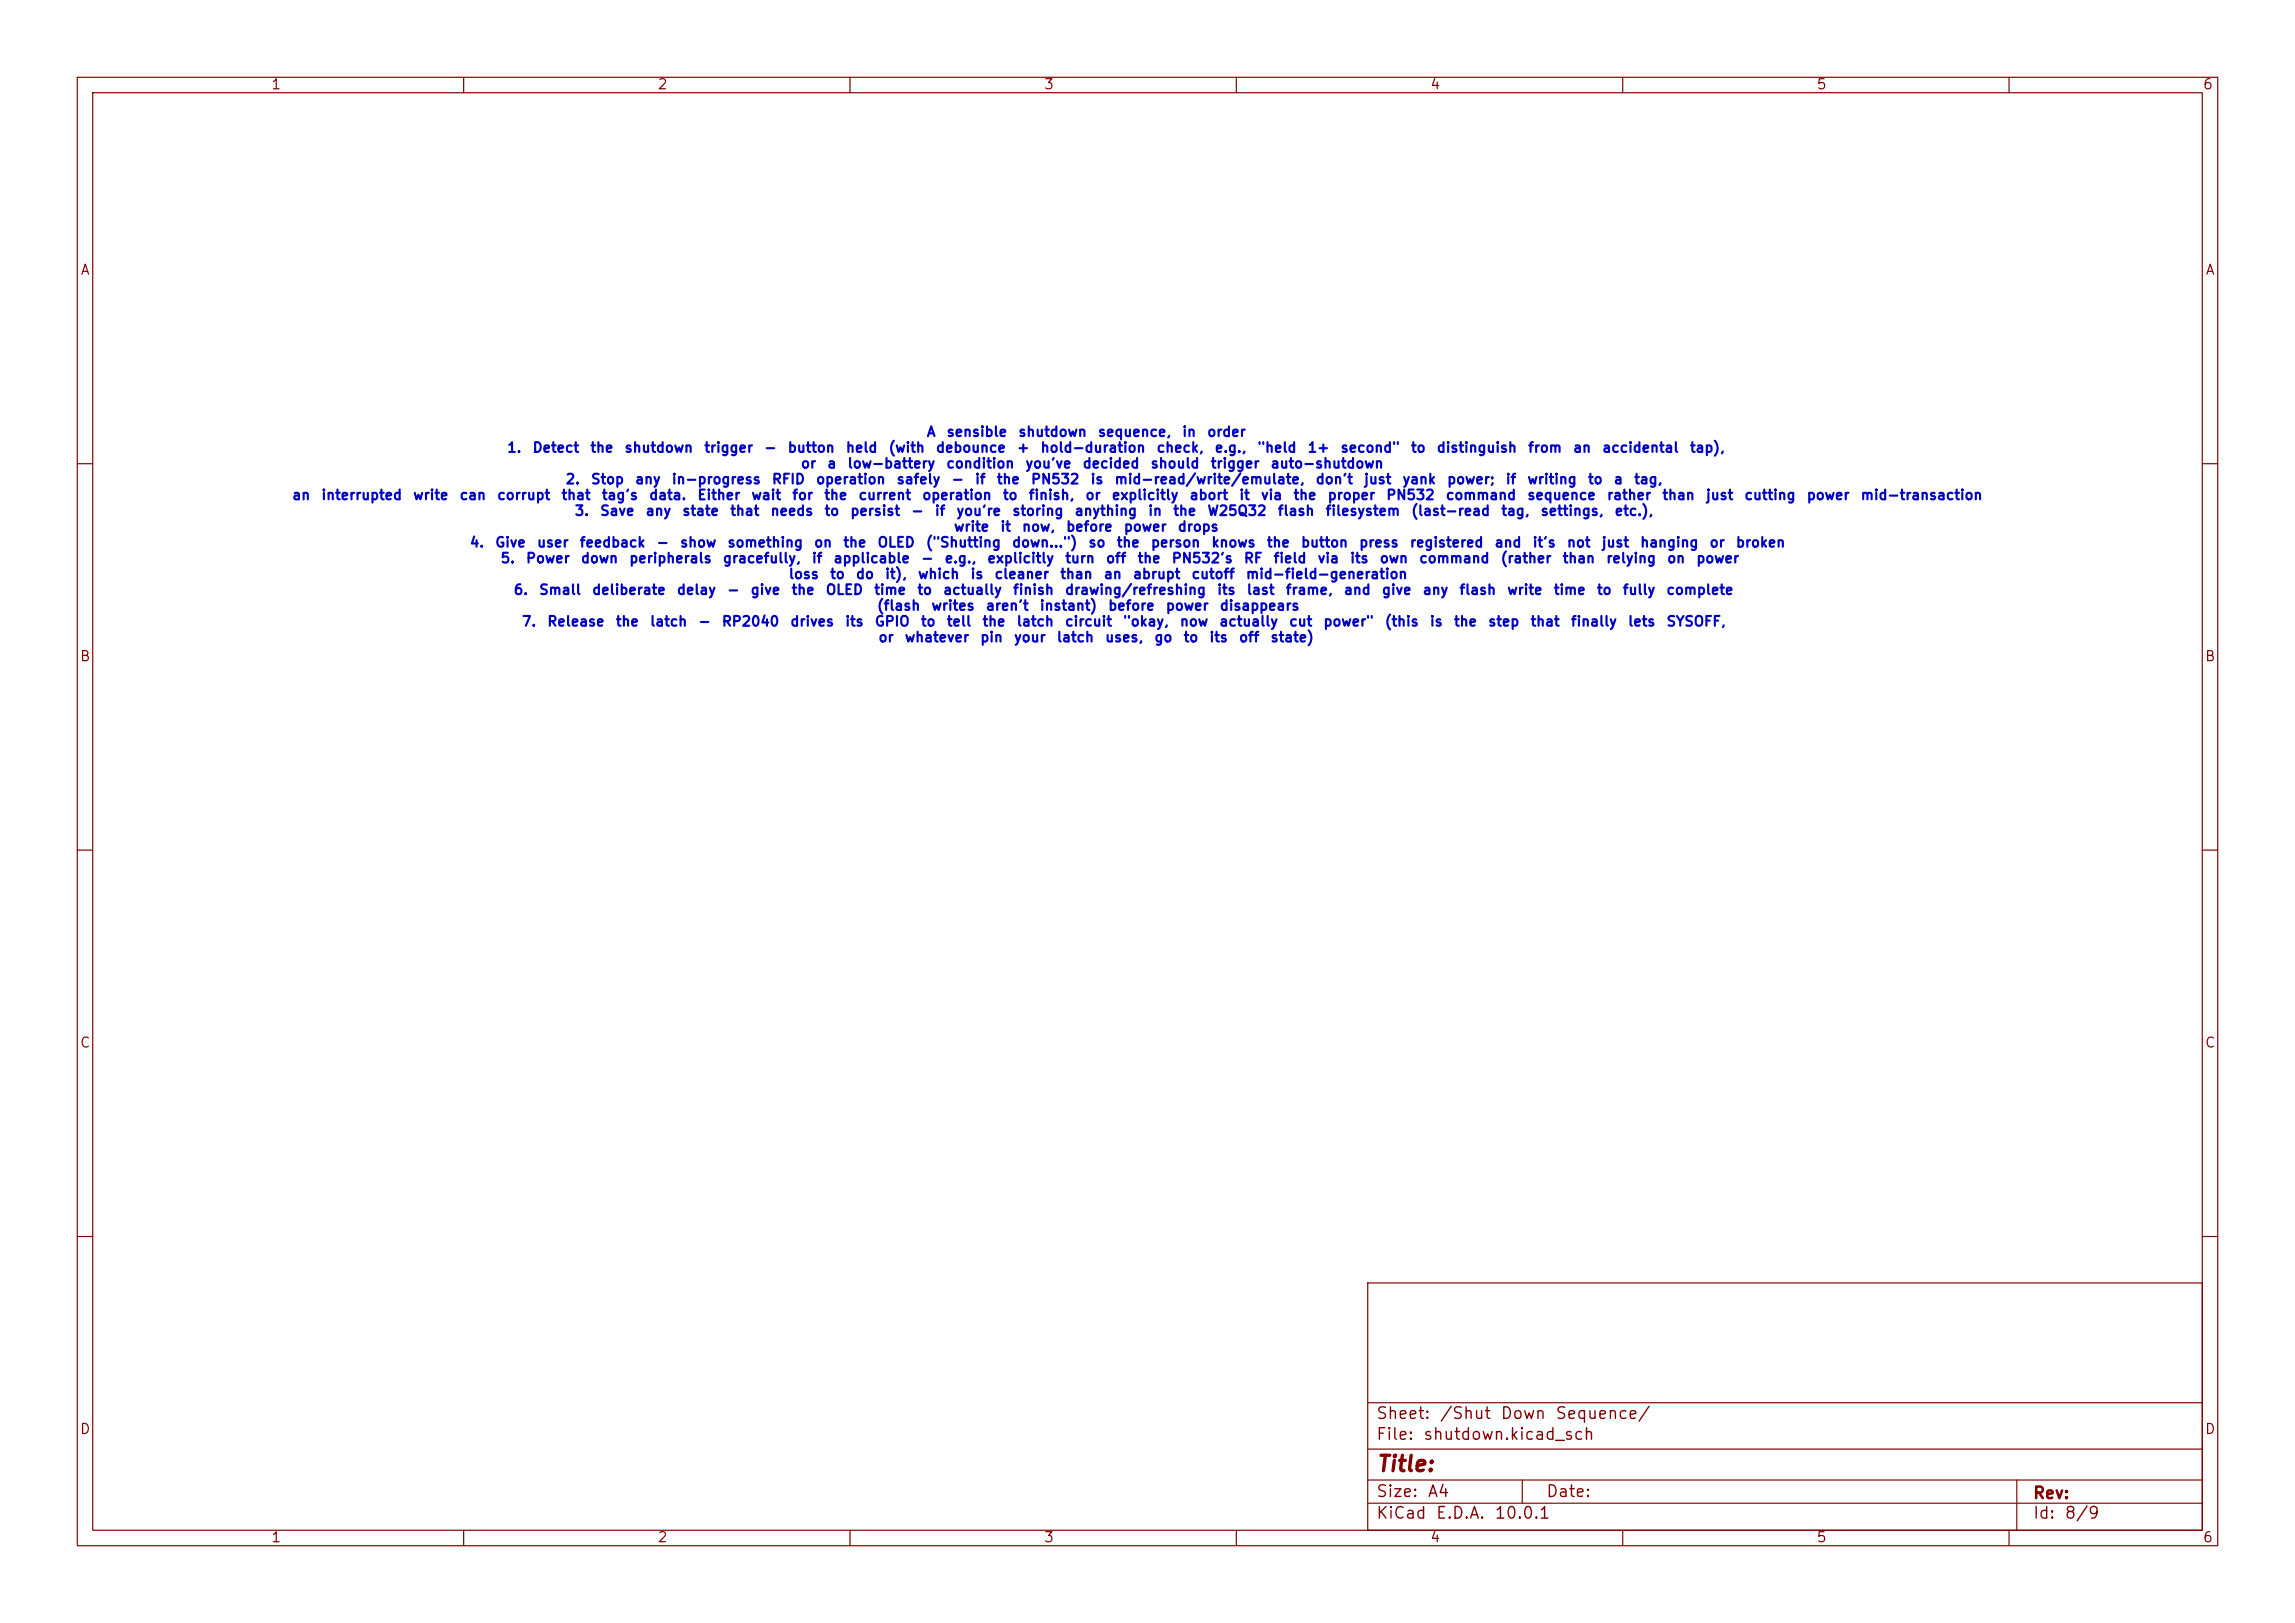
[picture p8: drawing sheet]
<svg xmlns="http://www.w3.org/2000/svg" width="297mm" height="210mm" viewBox="0 0 297 210" stroke-linecap="round" stroke-linejoin="round" font-family="sans-serif">
<defs><g id="words">
<text font-size="2" fill="#840000" x="178" y="190.9">Title:</text>
<g font-size="1.5" fill="#840000">
<text x="178" y="184">Sheet:</text>
<text x="186.2" y="184">/Shut</text>
<text x="194.1" y="184">Down</text>
<text x="201.2" y="184">Sequence/</text>
<text x="178" y="186.7">File:</text>
<text x="184.1" y="186.7">shutdown.kicad_sch</text>
<text x="178" y="196.9">KiCad</text>
<text x="178" y="194.1">Size:</text>
<text x="184.7" y="194.1">A4</text>
<text x="185.7" y="196.9">E.D.A.</text>
<text x="193.3" y="196.9">10.0.1</text>
<text x="200" y="194.1">Date:</text>
<text x="263" y="194.3">Rev:</text>
<text x="263" y="196.9">Id:</text>
<text x="267.1" y="196.9">8/9</text>
</g>
<g font-size="1.3" fill="#840000">
<text x="35" y="11.9">1</text>
<text x="85" y="11.9">2</text>
<text x="135" y="11.9">3</text>
<text x="185" y="11.9">4</text>
<text x="235" y="11.9">5</text>
<text x="285" y="11.9">6</text>
<text x="10.3" y="35.9">A</text>
<text x="285.3" y="35.9">A</text>
<text x="10.3" y="85.9">B</text>
<text x="285.3" y="85.9">B</text>
<text x="10.3" y="135.9">C</text>
<text x="285.3" y="135.9">C</text>
<text x="10.3" y="185.9">D</text>
<text x="285.3" y="185.9">D</text>
<text x="35" y="199.9">1</text>
<text x="85" y="199.9">2</text>
<text x="135" y="199.9">3</text>
<text x="185" y="199.9">4</text>
<text x="235" y="199.9">5</text>
<text x="285" y="199.9">6</text>
</g>
<g font-size="1.3" fill="#0000c2">
<text x="65.5" y="58.9">1.</text>
<text x="68.8" y="58.9">Detect</text>
<text x="76.3" y="58.9">the</text>
<text x="80.7" y="58.9">shutdown</text>
<text x="91" y="58.9">trigger</text>
<text x="98.8" y="58.9">-</text>
<text x="101.8" y="58.9">button</text>
<text x="109.4" y="58.9">held</text>
<text x="114.9" y="58.9">(with</text>
<text x="119.8" y="56.8">A</text>
<text x="121" y="58.9">debounce</text>
<text x="122.4" y="56.8">sensible</text>
<text x="131.5" y="58.9">+</text>
<text x="131.7" y="56.8">shutdown</text>
<text x="134.6" y="58.9">hold-duration</text>
<text x="142" y="56.8">sequence,</text>
<text x="149.6" y="58.9">check,</text>
<text x="152.9" y="56.8">in</text>
<text x="156.1" y="56.8">order</text>
<text x="157.1" y="58.9">e.g.,</text>
<text x="162.6" y="58.9">&quot;held</text>
<text x="169.1" y="58.9">1+</text>
<text x="173.4" y="58.9">second&quot;</text>
<text x="182.5" y="58.9">to</text>
<text x="185.8" y="58.9">distinguish</text>
<text x="197.6" y="58.9">from</text>
<text x="203.5" y="58.9">an</text>
<text x="207.3" y="58.9">accidental</text>
<text x="218.6" y="58.9">tap),</text>
<text x="37.7" y="65">an</text>
<text x="41.5" y="65">interrupted</text>
<text x="53.4" y="65">write</text>
<text x="59.4" y="65">can</text>
<text x="64.2" y="65">corrupt</text>
<text x="72.5" y="65">that</text>
<text x="73.1" y="63">2.</text>
<text x="76.4" y="63">Stop</text>
<text x="77.8" y="65">tag's</text>
<text x="82.1" y="63">any</text>
<text x="83.9" y="65">data.</text>
<text x="86.8" y="63">in-progress</text>
<text x="90.2" y="65">Either</text>
<text x="97.1" y="65">wait</text>
<text x="99.8" y="63">RFID</text>
<text x="102.4" y="65">for</text>
<text x="103.5" y="60.9">or</text>
<text x="105.5" y="63">operation</text>
<text x="106.6" y="65">the</text>
<text x="107" y="60.9">a</text>
<text x="109.6" y="60.9">low-battery</text>
<text x="111" y="65">current</text>
<text x="115.9" y="63">safely</text>
<text x="119.2" y="65">operation</text>
<text x="122.4" y="60.9">condition</text>
<text x="123" y="63">-</text>
<text x="126.1" y="63">if</text>
<text x="128.9" y="63">the</text>
<text x="129.7" y="65">to</text>
<text x="132.6" y="60.9">you've</text>
<text x="133" y="65">finish,</text>
<text x="133.3" y="63">PN532</text>
<text x="140" y="60.9">decided</text>
<text x="140.4" y="65">or</text>
<text x="141" y="63">is</text>
<text x="143.8" y="65">explicitly</text>
<text x="144.1" y="63">mid-read/write/emulate,</text>
<text x="148.8" y="60.9">should</text>
<text x="153.8" y="65">abort</text>
<text x="156.6" y="60.9">trigger</text>
<text x="160.3" y="65">it</text>
<text x="163.1" y="65">via</text>
<text x="164.3" y="60.9">auto-shutdown</text>
<text x="167.3" y="65">the</text>
<text x="170.2" y="63">don't</text>
<text x="171.7" y="65">proper</text>
<text x="176.4" y="63">just</text>
<text x="179.3" y="65">PN532</text>
<text x="181.4" y="63">yank</text>
<text x="187" y="65">command</text>
<text x="187.2" y="63">power;</text>
<text x="194.8" y="63">if</text>
<text x="197.6" y="65">sequence</text>
<text x="197.6" y="63">writing</text>
<text x="205.4" y="63">to</text>
<text x="207.9" y="65">rather</text>
<text x="208.7" y="63">a</text>
<text x="211.4" y="63">tag,</text>
<text x="215" y="65">than</text>
<text x="220.7" y="65">just</text>
<text x="225.6" y="65">cutting</text>
<text x="233.7" y="65">power</text>
<text x="240.7" y="65">mid-transaction</text>
<text x="60.7" y="71.1">4.</text>
<text x="64" y="71.1">Give</text>
<text x="69.4" y="71.1">user</text>
<text x="74.3" y="67">3.</text>
<text x="74.9" y="71.1">feedback</text>
<text x="77.6" y="67">Save</text>
<text x="83.5" y="67">any</text>
<text x="84.9" y="71.1">-</text>
<text x="87.9" y="71.1">show</text>
<text x="88.2" y="67">state</text>
<text x="94" y="71.1">something</text>
<text x="94.4" y="67">that</text>
<text x="99.6" y="67">needs</text>
<text x="105.3" y="71.1">on</text>
<text x="106.6" y="67">to</text>
<text x="109" y="71.1">the</text>
<text x="109.9" y="67">persist</text>
<text x="113.5" y="71.1">OLED</text>
<text x="117.8" y="67">-</text>
<text x="119.7" y="71.1">(&quot;Shutting</text>
<text x="120.9" y="67">if</text>
<text x="123.3" y="69.1">write</text>
<text x="123.7" y="67">you're</text>
<text x="129.4" y="69.1">it</text>
<text x="130.9" y="71.1">down...&quot;)</text>
<text x="130.9" y="67">storing</text>
<text x="132.2" y="69.1">now,</text>
<text x="137.9" y="69.1">before</text>
<text x="139" y="67">anything</text>
<text x="140.8" y="71.1">so</text>
<text x="144.4" y="71.1">the</text>
<text x="145.3" y="69.1">power</text>
<text x="148.5" y="67">in</text>
<text x="148.8" y="71.1">person</text>
<text x="151.7" y="67">the</text>
<text x="152.3" y="69.1">drops</text>
<text x="156.2" y="67">W25Q32</text>
<text x="156.7" y="71.1">knows</text>
<text x="163.8" y="71.1">the</text>
<text x="165.3" y="67">flash</text>
<text x="168.3" y="71.1">button</text>
<text x="171.4" y="67">filesystem</text>
<text x="175.8" y="71.1">press</text>
<text x="182.3" y="71.1">registered</text>
<text x="182.5" y="67">(last-read</text>
<text x="193.3" y="71.1">and</text>
<text x="194.2" y="67">tag,</text>
<text x="198.2" y="71.1">it's</text>
<text x="199.3" y="67">settings,</text>
<text x="202.7" y="71.1">not</text>
<text x="207.2" y="71.1">just</text>
<text x="208.9" y="67">etc.),</text>
<text x="212.2" y="71.1">hanging</text>
<text x="221.1" y="71.1">or</text>
<text x="224.5" y="71.1">broken</text>
<text x="64.7" y="73.2">5.</text>
<text x="66.4" y="77.3">6.</text>
<text x="68" y="73.2">Power</text>
<text x="69.7" y="77.3">Small</text>
<text x="75.1" y="73.2">down</text>
<text x="76.5" y="77.3">deliberate</text>
<text x="81.3" y="73.2">peripherals</text>
<text x="87.5" y="77.3">delay</text>
<text x="93.4" y="73.2">gracefully,</text>
<text x="94" y="77.3">-</text>
<text x="97" y="77.3">give</text>
<text x="102" y="75.2">loss</text>
<text x="102.3" y="77.3">the</text>
<text x="105" y="73.2">if</text>
<text x="106.8" y="77.3">OLED</text>
<text x="107.3" y="75.2">to</text>
<text x="107.8" y="73.2">applicable</text>
<text x="110.7" y="75.2">do</text>
<text x="113" y="77.3">time</text>
<text x="114.4" y="75.2">it),</text>
<text x="118.6" y="77.3">to</text>
<text x="118.7" y="75.2">which</text>
<text x="119.1" y="73.2">-</text>
<text x="122" y="77.3">actually</text>
<text x="122.1" y="73.2">e.g.,</text>
<text x="125.5" y="75.2">is</text>
<text x="127.7" y="73.2">explicitly</text>
<text x="128.6" y="75.2">cleaner</text>
<text x="131" y="77.3">finish</text>
<text x="137.1" y="75.2">than</text>
<text x="137.7" y="77.3">drawing/refreshing</text>
<text x="137.7" y="73.2">turn</text>
<text x="142.7" y="75.2">an</text>
<text x="143" y="73.2">off</text>
<text x="146.5" y="75.2">abrupt</text>
<text x="147.1" y="73.2">the</text>
<text x="151.5" y="73.2">PN532's</text>
<text x="154.1" y="75.2">cutoff</text>
<text x="157.4" y="77.3">its</text>
<text x="160.9" y="73.2">RF</text>
<text x="161.1" y="75.2">mid-field-generation</text>
<text x="161.2" y="77.3">last</text>
<text x="164.7" y="73.2">field</text>
<text x="166.3" y="77.3">frame,</text>
<text x="170.4" y="73.2">via</text>
<text x="173.8" y="77.3">and</text>
<text x="174.6" y="73.2">its</text>
<text x="178.5" y="73.2">own</text>
<text x="178.7" y="77.3">give</text>
<text x="183.6" y="73.2">command</text>
<text x="184" y="77.3">any</text>
<text x="188.8" y="77.3">flash</text>
<text x="194.1" y="73.2">(rather</text>
<text x="195" y="77.3">write</text>
<text x="201" y="77.3">time</text>
<text x="202.1" y="73.2">than</text>
<text x="206.5" y="77.3">to</text>
<text x="207.8" y="73.2">relying</text>
<text x="209.9" y="77.3">fully</text>
<text x="215.5" y="77.3">complete</text>
<text x="215.6" y="73.2">on</text>
<text x="219.4" y="73.2">power</text>
<text x="67.4" y="81.4">7.</text>
<text x="70.7" y="81.4">Release</text>
<text x="79.6" y="81.4">the</text>
<text x="84" y="81.4">latch</text>
<text x="90.3" y="81.4">-</text>
<text x="93.3" y="81.4">RP2040</text>
<text x="102.2" y="81.4">drives</text>
<text x="109.3" y="81.4">its</text>
<text x="113.1" y="81.4">GPIO</text>
<text x="113.4" y="79.3">(flash</text>
<text x="113.6" y="83.4">or</text>
<text x="117" y="83.4">whatever</text>
<text x="119.1" y="81.4">to</text>
<text x="120.4" y="79.3">writes</text>
<text x="122.4" y="81.4">tell</text>
<text x="126.8" y="83.4">pin</text>
<text x="127" y="81.4">the</text>
<text x="127.5" y="79.3">aren't</text>
<text x="131.1" y="83.4">your</text>
<text x="131.5" y="81.4">latch</text>
<text x="134.5" y="79.3">instant)</text>
<text x="136.7" y="83.4">latch</text>
<text x="137.7" y="81.4">circuit</text>
<text x="142.9" y="83.4">uses,</text>
<text x="143.3" y="79.3">before</text>
<text x="145.2" y="81.4">&quot;okay,</text>
<text x="149.3" y="83.4">go</text>
<text x="150.8" y="79.3">power</text>
<text x="152.6" y="81.4">now</text>
<text x="153.1" y="83.4">to</text>
<text x="156.4" y="83.4">its</text>
<text x="157.7" y="81.4">actually</text>
<text x="157.8" y="79.3">disappears</text>
<text x="160.2" y="83.4">off</text>
<text x="164.3" y="83.4">state)</text>
<text x="166.7" y="81.4">cut</text>
<text x="171.2" y="81.4">power&quot;</text>
<text x="179.1" y="81.4">(this</text>
<text x="184.9" y="81.4">is</text>
<text x="188.1" y="81.4">the</text>
<text x="192.5" y="81.4">step</text>
<text x="198" y="81.4">that</text>
<text x="203.2" y="81.4">finally</text>
<text x="210.6" y="81.4">lets</text>
<text x="215.6" y="81.4">SYSOFF,</text>
</g>
</g></defs>
<g fill="none" stroke="#840000" stroke-width=".15">
<path d="M10 10h277v190h-277zM12 12h273v186h-273zM60 10v2M110 10v2M160 10v2M210 10v2M260 10v2M10 60h2M285 60h2M10 110h2M285 110h2M10 160h2"/>
<path d="M177 166h108v32h-108zM285 160h2M60 198v2M110 198v2M160 198v2M177 194.5h108M177 191.5h108M177 187.5h108M177 181.5h108M197 191.5v3M210 198v2M260 198v2"/>
<path d="M261 191.5v6.5"/>
</g>
<use href="#words"/>
</svg>
